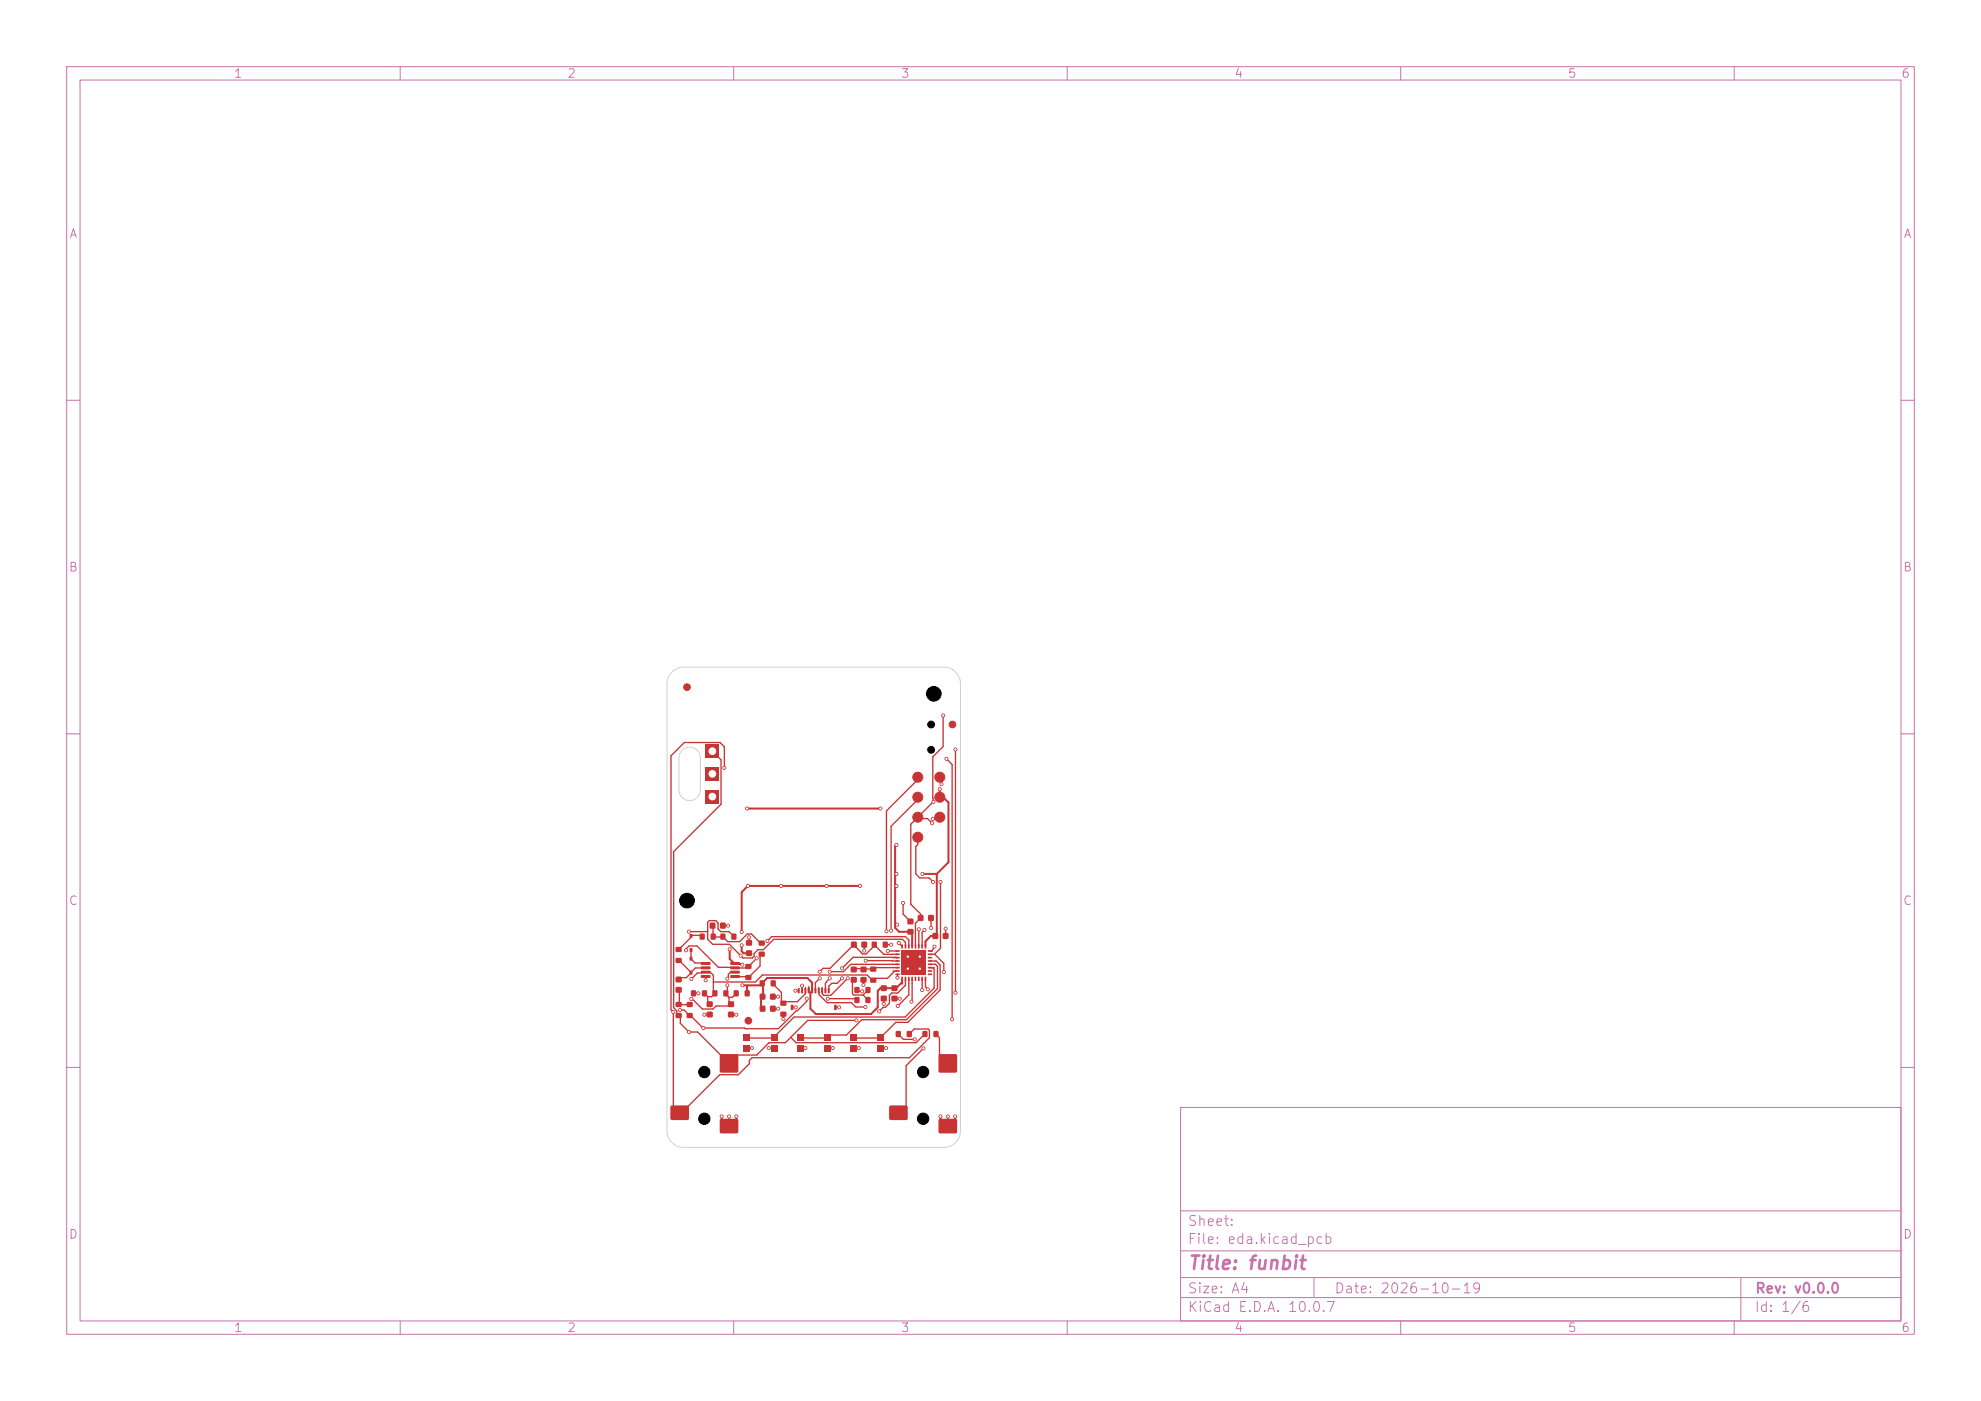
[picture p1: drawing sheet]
<svg xmlns="http://www.w3.org/2000/svg" width="297mm" height="210mm" viewBox="0 0 297 210" stroke-linecap="round" stroke-linejoin="round" font-family="sans-serif">
<defs><g id="words">
<text font-size="2" fill="#c872ab" x="178" y="190.8">Title: funbit</text>
<g font-size="1.5" fill="#c872ab">
<text x="178" y="184.1">Sheet:</text>
<text x="178" y="186.8">File: eda.kicad_pcb</text>
<text x="178" y="197">KiCad E.D.A. 10.0.7</text>
<text x="178" y="194.2">Size: A4</text>
<text x="200" y="194.2">Date: 2026-10-19</text>
<text x="263" y="197">Id: 1/6</text>
<text x="263" y="194.2">Rev: v0.0.0</text>
</g>
<g font-size="1.3" fill="#c872ab">
<text x="35" y="12">1</text>
<text x="85" y="12">2</text>
<text x="135" y="12">3</text>
<text x="185" y="12">4</text>
<text x="235" y="12">5</text>
<text x="285" y="12">6</text>
<text x="10.3" y="36">A</text>
<text x="285.3" y="36">A</text>
<text x="10.2" y="86">B</text>
<text x="285.2" y="86">B</text>
<text x="10.2" y="136">C</text>
<text x="285.2" y="136">C</text>
<text x="10.2" y="186">D</text>
<text x="285.2" y="186">D</text>
<text x="35" y="200">1</text>
<text x="85" y="200">2</text>
<text x="135" y="200">3</text>
<text x="185" y="200">4</text>
<text x="235" y="200">5</text>
<text x="285" y="200">6</text>
</g>
</g></defs>
<g fill="none" stroke="#c872ab" stroke-width=".15">
<path d="M10 10h277v190h-277zM12 12h273v186h-273zM60 10v2M110 10v2M160 10v2M210 10v2M260 10v2M10 60h2M285 60h2M10 110h2M285 110h2M10 160h2"/>
<path d="M177 166h108v32h-108zM285 160h2M60 198v2M110 198v2M160 198v2M177 194.5h108M177 191.5h108M177 187.5h108M177 181.5h108M197 191.5v3M210 198v2M260 198v2"/>
<path d="M261 191.5v6.5"/>
</g>
<g fill="#c83434" stroke="#c83434" stroke-width=".15">
<circle cx="137.6" cy="122.5" r=".75"/>
<circle cx="140.9" cy="119.5" r=".75"/>
</g>
<g fill="#c83434">
<path d="M139.8 139.9h.8v.8h-.8z"/>
<path d="M141.4 139.9h.8v.8h-.8z"/>
<path d="M127.6 146.5h.8v.8h-.8z"/>
<path d="M127.6 144.9h.8v.8h-.8z"/>
<path d="M137.6 137.2h.8v.8h-.8z"/>
<path d="M139.2 137.2h.8v.8h-.8z"/>
</g>
<circle cx="103" cy="103" r=".5" fill="#c83434" stroke="#c83434" stroke-width=".15"/>
<g fill="#c83434">
<path d="M113.9 150.8h.8v.8h-.8z"/>
<path d="M115.5 150.8h.8v.8h-.8z"/>
<path d="M105.8 115h2v2h-2z"/>
<path d="M103 151.9h.8v.7h-.8z"/>
<path d="M103 150.2h.8v.7h-.8z"/>
</g>
<circle cx="137.6" cy="119.5" r=".75" fill="#c83434" stroke="#c83434" stroke-width=".15"/>
<g fill="#c83434">
<path d="M128.1 149.5h.7v.8h-.7z"/>
<path d="M129.8 149.5h.7v.8h-.7z"/>
<path d="M119.6 148.1h.3v.8h-.3z"/>
<path d="M120.1 148.1h.3v.8h-.3z"/>
<path d="M120.6 148.1h.3v.8h-.3z"/>
<path d="M121.1 148.1h.3v.8h-.3z"/>
<path d="M121.6 148.1h.3v.8h-.3z"/>
<path d="M122.1 148.1h.3v.8h-.3z"/>
<path d="M122.6 148.1h.3v.8h-.3z"/>
<path d="M123.1 148.1h.3v.8h-.3z"/>
<path d="M123.6 148.1h.3v.8h-.3z"/>
<path d="M124.1 148.1h.3v.8h-.3z"/>
<path d="M118.6 150.6l.3 .1v.7l-.3-.1z"/>
<path d="M125.1 150.6l.3 .1v.7l-.3-.1z"/>
<path d="M111.7 148.5h.7v.8h-.7z"/>
<path d="M110 148.5h.7v.8h-.7z"/>
<path d="M123.6 155h.9v1h-.9z"/>
<path d="M123.6 156.6h.9v1h-.9z"/>
<path d="M119.5 156.6h.9v1h-.9z"/>
<path d="M119.5 155h.9v1h-.9z"/>
<path d="M101.3 151.9h.9v.7h-.9z"/>
<path d="M101.3 150.2h.9v.7h-.9z"/>
<path d="M101.3 142h.9v.7h-.9z"/>
<path d="M101.3 143.6h.9v.7h-.9z"/>
<path d="M117 150h.9v.7h-.9z"/>
<path d="M117 151.7h.9v.7h-.9z"/>
<path d="M105.1 144.2h1.4v.4h-1.4z"/>
<path d="M105.1 144.9h1.4v.3l-1.4 .1z"/>
<path d="M105.1 145.5h1.4v.4h-1.4z"/>
<path d="M105.1 146.2h1.4v.3l-1.4 .1z"/>
<path d="M109.5 146.2h1.4v.3l-1.4 .1z"/>
<path d="M109.5 145.5h1.4v.4h-1.4z"/>
<path d="M109.5 144.9h1.4v.3l-1.4 .1z"/>
<path d="M109.5 144.2h1.4v.4h-1.4z"/>
</g>
<circle cx="112.2" cy="153" r=".5" fill="#c83434" stroke="#c83434" stroke-width=".15"/>
<g fill="#c83434">
<path d="M105.8 118.4h2v2h-2z"/>
<path d="M129.1 144.9h.8v.8h-.8z"/>
<path d="M129.1 146.5h.8v.8h-.8z"/>
<path d="M127.6 141.2h.8v.8h-.8z"/>
<path d="M129.2 141.2h.8v.8h-.8z"/>
<path d="M136 154.6h.7v.8h-.7z"/>
<path d="M134.3 154.6h.7v.8h-.7z"/>
<path d="M133.7 147.7h.8v.8h-.8z"/>
<path d="M133.7 149.3h.8v.8h-.8z"/>
</g>
<circle cx="142.8" cy="108.6" r=".5" fill="#c83434" stroke="#c83434" stroke-width=".15"/>
<g fill="#c83434">
<path d="M130.7 141.2h.7v.8h-.7z"/>
<path d="M132.4 141.2h.7v.8h-.7z"/>
<path d="M101.3 148h.9v.8h-.9z"/>
<path d="M101.3 146.4h.9v.8h-.9z"/>
<path d="M103.4 140h.4v.6h-.4z"/>
<path d="M103.4 142.1h.4v.6h-.4z"/>
<path d="M115.6 155h.9v1h-.9z"/>
<path d="M115.6 156.6h.9v1h-.9z"/>
<path d="M111.5 156.6h.9v1h-.9z"/>
<path d="M111.5 155h.9v1h-.9z"/>
<path d="M105.8 111.6h2v2h-2z"/>
<path d="M106.4 138.3h.8v.9h-.8z"/>
<path d="M108 138.3h.8v.9h-.8z"/>
<path d="M138.6 141.6h.3l-.1 .6h-.2z"/>
<path d="M138.1 141.6h.3l-.1 .6h-.2z"/>
<path d="M137.6 141.6h.3l-.1 .6h-.2z"/>
<path d="M137.1 141.6h.3l-.1 .6h-.2z"/>
<path d="M136.6 141.6h.3l-.1 .6h-.2z"/>
<path d="M136.1 141.6h.3l-.1 .6h-.2z"/>
<path d="M135.6 141.6h.3l-.1 .6h-.2z"/>
<path d="M135.1 141.6h.3l-.1 .6h-.2z"/>
<path d="M134.3 142.4h.6v.2l-.6 .1z"/>
<path d="M134.3 142.9h.6v.2l-.6 .1z"/>
<path d="M134.3 143.4h.6v.2l-.6 .1z"/>
<path d="M134.3 143.9h.6v.2l-.6 .1z"/>
<path d="M134.3 144.4h.6v.2l-.6 .1z"/>
<path d="M134.3 144.9h.6v.2l-.6 .1z"/>
<path d="M134.3 145.4h.6v.2l-.6 .1z"/>
<path d="M134.3 145.9h.6v.2l-.6 .1z"/>
<path d="M135.1 146.4h.3l-.1 .6h-.2z"/>
<path d="M135.6 146.4h.3l-.1 .6h-.2z"/>
<path d="M136.1 146.4h.3l-.1 .6h-.2z"/>
<path d="M136.6 146.4h.3l-.1 .6h-.2z"/>
<path d="M137.1 146.4h.3l-.1 .6h-.2z"/>
<path d="M137.6 146.4h.3l-.1 .6h-.2z"/>
<path d="M138.1 146.4h.3l-.1 .6h-.2z"/>
<path d="M138.6 146.4h.3l-.1 .6h-.2z"/>
<path d="M139.1 145.9h.6v.2l-.6 .1z"/>
<path d="M139.1 145.4h.6v.2l-.6 .1z"/>
<path d="M139.1 144.9h.6v.2l-.6 .1z"/>
<path d="M139.1 144.4h.6v.2l-.6 .1z"/>
<path d="M139.1 143.9h.6v.2l-.6 .1z"/>
<path d="M139.1 143.4h.6v.2l-.6 .1z"/>
<path d="M139.1 142.9h.6v.2l-.6 .1z"/>
<path d="M139.1 142.4h.6v.2l-.6 .1z"/>
<path d="M135.2 142.5h3.6v3.6h-3.6z"/>
<path d="M136.1 139.3h.8v.8h-.8z"/>
<path d="M136.1 137.7h.8v.8h-.8z"/>
<path d="M109.2 150.1h.8v.8h-.8z"/>
<path d="M109.2 151.7h.8v.8h-.8z"/>
<path d="M132.1 147.7h.8v.8h-.8z"/>
<path d="M132.1 149.3h.8v.8h-.8z"/>
<path d="M106 150.1h.8v.8h-.8z"/>
<path d="M106 151.7h.8v.8h-.8z"/>
<path d="M130.5 144.9h.8v.7h-.8z"/>
<path d="M130.5 146.6h.8v.7h-.8z"/>
<path d="M103.4 143.4h.4v.6h-.4z"/>
<path d="M103.4 145.5h.4v.6h-.4z"/>
<path d="M128.1 148h.7v.8h-.7z"/>
<path d="M129.8 148h.7v.8h-.7z"/>
</g>
<g fill="#c83434" stroke="#c83434" stroke-width=".15">
<circle cx="137.6" cy="125.5" r=".75"/>
<circle cx="140.9" cy="116.5" r=".75"/>
</g>
<g fill="#c83434">
<path d="M108.5 148.5h.7v.8h-.7z"/>
<path d="M106.8 148.5h.7v.8h-.7z"/>
<path d="M138.3 154.6h.7v.8h-.7z"/>
<path d="M140 154.6h.7v.8h-.7z"/>
<path d="M105.3 148.5h.7v.8h-.7z"/>
<path d="M103.6 148.5h.7v.8h-.7z"/>
<path d="M111.9 142.5h.8v.8h-.8z"/>
<path d="M111.9 140.9h.8v.8h-.8z"/>
</g>
<circle cx="137.6" cy="116.5" r=".75" fill="#c83434" stroke="#c83434" stroke-width=".15"/>
<g fill="#c83434">
<path d="M108 140h.7v.8h-.7z"/>
<path d="M109.7 140h.7v.8h-.7z"/>
<path d="M140.8 167.8h2.6v2h-2.6z"/>
<path d="M140.8 158.1h2.6v2.6h-2.6z"/>
<path d="M133.4 165.8h2.6v2h-2.6z"/>
<path d="M113.9 149h.8v.8h-.8z"/>
<path d="M115.5 149h.8v.8h-.8z"/>
<path d="M111.8 144.5h.8v.7h-.8z"/>
<path d="M111.8 146.2h.8v.7h-.8z"/>
<path d="M131.6 155h.9v1h-.9z"/>
<path d="M131.6 156.6h.9v1h-.9z"/>
<path d="M127.5 156.6h.9v1h-.9z"/>
<path d="M127.5 155h.9v1h-.9z"/>
<path d="M113.8 141h.8v.7h-.8z"/>
<path d="M113.8 142.7h.8v.7h-.8z"/>
</g>
<circle cx="140.9" cy="122.5" r=".75" fill="#c83434" stroke="#c83434" stroke-width=".15"/>
<g fill="#c83434">
<path d="M104.9 140h.7v.8h-.7z"/>
<path d="M106.6 140h.7v.8h-.7z"/>
<path d="M115.6 147h.7v.8h-.7z"/>
<path d="M113.9 147h.7v.8h-.7z"/>
<path d="M108 167.8h2.6v2h-2.6z"/>
<path d="M108 158.1h2.6v2.6h-2.6z"/>
<path d="M100.6 165.8h2.6v2h-2.6z"/>
</g>
<g fill="#c83434" stroke="#c83434" stroke-width=".15">
<circle cx="141.4" cy="107.2" r=".23"/>
<circle cx="139.9" cy="120.2" r=".22"/>
<circle cx="139.8" cy="123.4" r=".23"/>
<circle cx="128.9" cy="132.8" r=".22"/>
<circle cx="109.4" cy="142.3" r=".22"/>
<circle cx="111.2" cy="141.7" r=".23"/>
<circle cx="134.4" cy="131" r=".23"/>
<circle cx="111.2" cy="139.7" r=".23"/>
<circle cx="134.5" cy="138.6" r=".22"/>
<circle cx="111.3" cy="147.7" r=".23"/>
<circle cx="112.1" cy="132.8" r=".22"/>
<circle cx="117.1" cy="132.8" r=".22"/>
<circle cx="123.9" cy="132.8" r=".22"/>
<circle cx="134.4" cy="132.8" r=".22"/>
<circle cx="111.3" cy="144.6" r=".22"/>
<circle cx="134.4" cy="126.6" r=".23"/>
<circle cx="138.3" cy="131" r=".23"/>
<circle cx="140.9" cy="118.3" r=".22"/>
<circle cx="128.8" cy="157.1" r=".23"/>
<circle cx="112.8" cy="157.1" r=".22"/>
<circle cx="109.3" cy="167.3" r=".23"/>
<circle cx="139.9" cy="122.7" r=".22"/>
<circle cx="132.9" cy="157.1" r=".22"/>
<circle cx="124.9" cy="157.1" r=".22"/>
<circle cx="141.2" cy="117.5" r=".22"/>
<circle cx="134.9" cy="149.7" r=".22"/>
<circle cx="134.5" cy="146.5" r=".22"/>
<circle cx="115.2" cy="157.1" r=".23"/>
<circle cx="141.8" cy="139.2" r=".22"/>
<circle cx="129.6" cy="142.5" r=".22"/>
<circle cx="116.6" cy="149.4" r=".23"/>
<circle cx="119.2" cy="148.5" r=".22"/>
<circle cx="117.5" cy="152.7" r=".22"/>
<circle cx="116.6" cy="151.2" r=".22"/>
<circle cx="109.2" cy="138.7" r=".22"/>
<circle cx="110.4" cy="167.3" r=".22"/>
<circle cx="143.2" cy="167.3" r=".22"/>
<circle cx="141" cy="167.3" r=".23"/>
<circle cx="105.6" cy="152.1" r=".23"/>
<circle cx="133.6" cy="141.6" r=".23"/>
<circle cx="132.5" cy="150.5" r=".22"/>
<circle cx="120.8" cy="157.1" r=".22"/>
<circle cx="110.4" cy="152.1" r=".22"/>
<circle cx="137.9" cy="143.4" r=".22"/>
<circle cx="136.1" cy="143.4" r=".23"/>
<circle cx="112.3" cy="140.5" r=".22"/>
<circle cx="105.8" cy="146.9" r=".22"/>
<circle cx="135.4" cy="135.3" r=".23"/>
<circle cx="139.6" cy="139.1" r=".23"/>
<circle cx="129.4" cy="147.6" r=".22"/>
<circle cx="120.2" cy="147.8" r=".23"/>
<circle cx="142.1" cy="167.3" r=".23"/>
<circle cx="140.1" cy="141.9" r=".22"/>
<circle cx="136.1" cy="145.2" r=".22"/>
<circle cx="137.9" cy="145.2" r=".22"/>
<circle cx="104.7" cy="148.9" r=".22"/>
<circle cx="108.2" cy="167.3" r=".23"/>
<circle cx="119.3" cy="151" r=".23"/>
<circle cx="125.8" cy="151" r=".22"/>
<circle cx="108.6" cy="115.1" r=".22"/>
<circle cx="105.5" cy="154.1" r=".22"/>
<circle cx="101.9" cy="151.4" r=".23"/>
<circle cx="100.9" cy="151.7" r=".23"/>
<circle cx="124.1" cy="149.7" r=".22"/>
<circle cx="120.9" cy="149.7" r=".23"/>
<circle cx="133.6" cy="139.5" r=".22"/>
<circle cx="134.8" cy="141.3" r=".23"/>
<circle cx="122.9" cy="146.6" r=".23"/>
<circle cx="122.9" cy="145.6" r=".23"/>
<circle cx="131.8" cy="151.6" r=".22"/>
<circle cx="129.7" cy="151" r=".22"/>
<circle cx="127.1" cy="146.6" r=".22"/>
<circle cx="129.8" cy="144" r=".22"/>
<circle cx="124.4" cy="146.6" r=".23"/>
<circle cx="124.4" cy="145.6" r=".23"/>
<circle cx="126.2" cy="146.6" r=".23"/>
<circle cx="126.2" cy="145.2" r=".22"/>
<circle cx="109.1" cy="147.7" r=".22"/>
<circle cx="109.1" cy="146.7" r=".22"/>
<circle cx="103.7" cy="149.8" r=".23"/>
<circle cx="129.2" cy="148.6" r=".22"/>
<circle cx="128.4" cy="153" r=".22"/>
<circle cx="103.3" cy="154.7" r=".23"/>
<circle cx="103.7" cy="146.8" r=".23"/>
<circle cx="102.8" cy="142.5" r=".23"/>
<circle cx="113.5" cy="143.6" r=".22"/>
<circle cx="115.1" cy="141.1" r=".23"/>
<circle cx="138.5" cy="157.2" r=".23"/>
<circle cx="137.2" cy="155.8" r=".22"/>
<circle cx="138.6" cy="139.4" r=".23"/>
<circle cx="137.8" cy="139.3" r=".23"/>
<circle cx="103.3" cy="139.6" r=".23"/>
<circle cx="111" cy="143.3" r=".22"/>
<circle cx="133.1" cy="142.6" r=".22"/>
<circle cx="132.9" cy="139.6" r=".22"/>
<circle cx="134.6" cy="150.8" r=".23"/>
<circle cx="136.6" cy="150.2" r=".23"/>
<circle cx="141.9" cy="113.7" r=".22"/>
<circle cx="138.3" cy="148.4" r=".22"/>
<circle cx="142.8" cy="152.8" r=".23"/>
<circle cx="139.1" cy="148.3" r=".23"/>
<circle cx="143.3" cy="148.8" r=".22"/>
<circle cx="143.3" cy="112.3" r=".22"/>
<circle cx="139.9" cy="132.2" r=".22"/>
<circle cx="141" cy="132.2" r=".22"/>
<circle cx="141.5" cy="145.7" r=".22"/>
<circle cx="132" cy="121.2" r=".22"/>
<circle cx="112" cy="121.2" r=".22"/>
</g>
<g fill="none" stroke="#c83434" stroke-width=".2">
<path d="M107.7 113.5l.4 .4v6.7l-7.1 7.1v23.4l.4 .4v.5M108.6 115.1v-3.1l-.7-.7h-5.3l-2 2v38.1l.3 .3v14.1M137.4 117.1l-4.5 4.5v18M141.2 117.1v.5M141.4 107.3v4.6l-1.6 1.6 .1 6.7M141.9 113.8l.9 .8v38.2M143.2 112.4v36.4M103.3 139.7h2.8M106.9 139.1v1M108.7 138.8h.4M135.4 135.4v1.6l1.1 1.1M137.4 120.1l-3.8 3.8v15.6"/>
<path d="M137.6 122.5l-1 1.1v12l1.4 1.4v.6l-.8 .8v3.4M137.6 125.5v1.1l-.3 .3v4.1l.6 .6h1.4l.6 .6M137.8 139.3v2.5M138.2 122.7h.8l.7 .7M138.6 139.4l-.4 .4v2M139.6 137.6v1.5M139.8 122.8h.5M139.9 120.2h.1M139.9 120.2l-1.9 1.9M141 132.2v10l-.9 .9M141.8 139.2v1.1M101.8 148.7v1.6"/>
<path d="M102 151.4h.5l.6 .6M102 152.5v.9l1.3 1.3h1.3l3.5 3.5M102 144.2l1.5 1.5M102.1 150.6h1M102.8 142.5v-.2l.5-.5h1.2l3.2 3.2h1.9M103.5 146l-.6 .6h-.8M103.6 140.5l-1.6 1.6M103.6 142.6v.9M103.6 149.8h.2l1.5 1.5h1.6l.5-.5h1.9M103.7 140.2h1.3M103.7 143.9l.5 .5h1M104.3 148.9h.4"/>
<path d="M105.2 145.1h-.9l-.6 .6M105.2 145.9h-.7l-.9 .9M105.6 152.1h.4M105.8 146.5v.5M105.9 149.2l.2 .2M106.1 149.4v.8M106.4 145.8l.6 .4v2.4M106.9 149.2l-.2 .2h-.6M107.2 140.5h.9M108.6 140.7l.5 .5h1.8l1.1-1.2h.7l1.2 1.2M109 149.3l.3 .2M109 147.7v.9"/>
<path d="M109.3 149.5v.7M109.6 145.8l-.4 .3v.5l-.2 .1M109.7 140.1l-.4-.4h-1.2l-.4-.4v-.9l-.4-.4h-1l-.2 .3v2.5l.7 .8h2.5l2.1 2h1.4l.3-.2v-.4l.5-.6h.8l1.6-1.6h19.3l.5 .5v.5M110 152.1h.4M110.1 149.2l-.3 .3h-.5M110.8 145.1h1M110.8 146.4h1M112.3 157.1h.5M112.3 140.5v.5M112.3 155.6h3.4M113.5 143.7l-1 .9M113.9 143.3v1.5l-1.4 1.5"/>
<path d="M115.1 141.1l.6-.7h20.1l.4 .5v.9M115.2 157.1h.5M116.2 147.8l.9 1v1.3M116.2 151.2h.4M116.2 149.4h.4M117.4 152.3v.5M118.9 151h.4M119.3 148.5h.4M120.2 147.8v.4M120.3 157.1h.5M120.3 155.6h3.4M120.8 148v.5"/>
<path d="M120.8 148.8v.2l-1.3 1.2h-1.7M120.9 149.7v.4l-4.2 4.1-11.3-.1-1.7-1.6M122.8 148v.5M122.8 148.8v.3l1.2 1.2h3.6l.7 .7h1.4M122.9 146.7l-.7 .6v1.2M123.2 148v.5M124.1 149.7h4.1M124.4 157.1h.4M124.4 146.7l-.7 .7v1.1M125.3 151h.5M126.2 146.7l-.7 .7h-.8l-.4 .5v.6M127.1 146.7l-2.6 2.5h-1l-.2-.2v-.2"/>
<path d="M127.7 141.9l-3.3 3.3h-1l-.5 .5M127.8 147.2v1.8l.2 .2h1.4M128.3 157.1h.4M128.3 142l1 1h.5l1.1-1M128.3 155.6h3.4M128.3 145.2h.8M128.4 153h-7.3l-3.3 3.3h-2.5l-1.8 1.9h-3M128.7 148.6h.6M129.4 149.2l.4 .4M129.4 147.2v.5M129.6 141.6v.9M129.8 145.3h.7"/>
<path d="M129.8 144l4.8 .1M129.8 148.7l-.4 .5M130.5 146.7l-.5-.5h-15.7l-1.1 1h-6.2M131.2 145.1h3.4M131.3 141.9l1.2 1.2h2.1M132.4 157.1h.4M132.5 150v.5M132.7 141.6h.9M133.1 142.6h1.5M133.9 143.6h.7M133.9 145.6h.7M134.1 145.6l-1.1 1.1h-1.8"/>
<path d="M134.4 143.6l-6.5-.1-1.7 1.7M134.4 149.7h.5M134.5 146.1v.5M134.6 144.6h-7.1l-1.1 1.1h-2M134.7 141.4l.5 .5M134.9 155.3l.6 .5h1.6M135.8 146.7v1l-1.2 1.2h-.9l-.4 .3v1.2l-.5 .6h-.4l-.6 .6M136.2 146.7v2.5l-1.6 1.6M136.6 154.7l.4-.4h2.1l.2 .2v1.1l-3 3h-23.5l-.4 .4v.5l-1.7 1.6h-2.8l-4.8 4.8M136.7 146.7v3.4l-.1 .1M138.2 146.7v1.7M138.4 155.3l-1 1h-18.1l-.8-.8"/>
<path d="M138.5 157.2l-2.6 2.6v6M138.7 146.7v1.2l.4 .4M139.4 145.1h.7M139.4 143.1h.7l1.4 1.3v1.3M139.4 144.1h.9l.6 .6v3.7l-4.8 4.9h-1.8l-1.9 1.9M139.4 144.6h.8l.3 .3v3.3l-4.6 4.7h-6.7l-2.3 2.3h-2.5M139.8 145.1l.3 .2v2.8l-4.4 4.4h-16.7l-2.7 2.7M140.1 141.9l-.4 .7h-.3M140.6 155.3l.3 .3v2.6M109.3 167.4v.4M142.1 167.4v.4"/>
</g>
<g fill="none" stroke="#c83434" stroke-width=".3">
<path d="M140.9 118.3v1.2h.5l.8 .8v9l-1.7 1.7M112 121.2h20M128.9 132.8h-16.8l-.9 .9v6M134.4 126.7l-.2 .2v12.2l.6 .6h1.9v2.1M138.3 131h2.2M140.5 131v9l-.3 .3h-.7l-.8 .8v.7M109.4 142.3v1.5l.7 .6M110.8 144.5h.4l.1 .1M111.2 141.7v.9l.3 .3h.8M111.3 147.7h2.7M112 147.7v.9M114.1 149.7v1.2"/>
<path d="M114.3 147.4l.7-.8h6l.7 .7v1.2M114.4 147.7v1.4M121.2 148v.5M135.2 146.7v.8M135.2 147.3l-.9 .8h-2.3l-.4 .4v2.5l-1 1h-8.3l-.8-.8v-2.4l-.3-.2M108.2 167.4v.6M110.4 167.4v.6M141 167.4v.6M143.2 167.4v.6"/>
</g>
<path d="M100.7 100.7a2.5 2.5 0 0 1 1.8-.7h39a2.5 2.5 0 0 1 2.5 2.5v67a2.5 2.5 0 0 1-2.5 2.5h-39a2.5 2.5 0 0 1-2.5-2.5v-67a2.5 2.5 0 0 1 .7-1.8zM102.3 112.5a1.6 1.6 0 0 1 1.7-.4 1.6 1.6 0 0 1 1 1.5v4.8a1.6 1.6 0 0 1-1.6 1.6 1.6 1.6 0 0 1-1.6-1.6v-4.9l.2-.6z" fill="none" stroke="#d0d2cd" stroke-width=".15"/>
<g fill="#fff" stroke="#fff" stroke-width=".15">
<circle cx="141.4" cy="107.2" r=".1"/>
<circle cx="140" cy="120.2" r=".1"/>
<circle cx="139.7" cy="123.4" r=".1"/>
<circle cx="128.9" cy="132.8" r=".1"/>
<circle cx="109.4" cy="142.3" r=".1"/>
<circle cx="111.2" cy="141.7" r=".1"/>
<circle cx="134.4" cy="131" r=".1"/>
<circle cx="111.2" cy="139.7" r=".1"/>
<circle cx="134.5" cy="138.6" r=".1"/>
<circle cx="111.3" cy="147.7" r=".1"/>
<circle cx="112.1" cy="132.8" r=".1"/>
<circle cx="117.1" cy="132.8" r=".1"/>
<circle cx="123.9" cy="132.8" r=".1"/>
<circle cx="134.4" cy="132.8" r=".1"/>
<circle cx="111.3" cy="144.6" r=".1"/>
<circle cx="134.4" cy="126.6" r=".1"/>
<circle cx="138.3" cy="131" r=".1"/>
<circle cx="140.9" cy="118.3" r=".1"/>
<circle cx="128.7" cy="157.1" r=".1"/>
<circle cx="112.8" cy="157.1" r=".1"/>
<circle cx="109.3" cy="167.4" r=".1"/>
<circle cx="139.9" cy="122.7" r=".1"/>
<circle cx="132.9" cy="157.1" r=".1"/>
<circle cx="124.9" cy="157.1" r=".1"/>
<circle cx="141.1" cy="117.6" r=".1"/>
<circle cx="134.9" cy="149.7" r=".1"/>
<circle cx="134.6" cy="146.6" r=".1"/>
<circle cx="115.2" cy="157.1" r=".1"/>
<circle cx="141.8" cy="139.2" r=".1"/>
<circle cx="129.6" cy="142.5" r=".1"/>
<circle cx="116.6" cy="149.4" r=".1"/>
<circle cx="119.2" cy="148.5" r=".1"/>
<circle cx="117.5" cy="152.7" r=".1"/>
<circle cx="116.6" cy="151.2" r=".1"/>
<circle cx="109.2" cy="138.7" r=".1"/>
<circle cx="110.4" cy="167.4" r=".1"/>
<circle cx="143.2" cy="167.4" r=".1"/>
<circle cx="141" cy="167.4" r=".1"/>
<circle cx="105.6" cy="152.1" r=".1"/>
<circle cx="133.6" cy="141.6" r=".1"/>
<circle cx="132.5" cy="150.5" r=".1"/>
<circle cx="120.8" cy="157.1" r=".1"/>
<circle cx="110.4" cy="152.1" r=".1"/>
<circle cx="137.9" cy="143.4" r=".1"/>
<circle cx="136.1" cy="143.4" r=".1"/>
<circle cx="112.3" cy="140.5" r=".1"/>
<circle cx="105.8" cy="147" r=".1"/>
<circle cx="135.4" cy="135.3" r=".1"/>
<circle cx="139.6" cy="139.1" r=".1"/>
<circle cx="129.4" cy="147.7" r=".1"/>
<circle cx="120.2" cy="147.7" r=".1"/>
<circle cx="142.1" cy="167.4" r=".1"/>
<circle cx="140.1" cy="141.9" r=".1"/>
<circle cx="136.1" cy="145.2" r=".1"/>
<circle cx="137.9" cy="145.2" r=".1"/>
<circle cx="104.7" cy="148.9" r=".1"/>
<circle cx="108.2" cy="167.4" r=".1"/>
<circle cx="119.3" cy="151" r=".1"/>
<circle cx="125.8" cy="151" r=".1"/>
<circle cx="108.6" cy="115.1" r=".1"/>
<circle cx="105.5" cy="154.1" r=".1"/>
<circle cx="101.9" cy="151.4" r=".1"/>
<circle cx="100.9" cy="151.7" r=".1"/>
<circle cx="124.1" cy="149.7" r=".1"/>
<circle cx="120.9" cy="149.7" r=".1"/>
<circle cx="133.6" cy="139.5" r=".1"/>
<circle cx="134.8" cy="141.3" r=".1"/>
<circle cx="122.9" cy="146.7" r=".1"/>
<circle cx="122.9" cy="145.6" r=".1"/>
<circle cx="131.8" cy="151.6" r=".1"/>
<circle cx="129.7" cy="151" r=".1"/>
<circle cx="127.1" cy="146.7" r=".1"/>
<circle cx="129.8" cy="144" r=".1"/>
<circle cx="124.4" cy="146.7" r=".1"/>
<circle cx="124.4" cy="145.6" r=".1"/>
<circle cx="126.3" cy="146.7" r=".1"/>
<circle cx="126.3" cy="145.1" r=".1"/>
<circle cx="109.1" cy="147.7" r=".1"/>
<circle cx="109.1" cy="146.7" r=".1"/>
<circle cx="103.6" cy="149.7" r=".1"/>
<circle cx="129.3" cy="148.6" r=".1"/>
<circle cx="128.4" cy="153" r=".1"/>
<circle cx="103.3" cy="154.7" r=".1"/>
<circle cx="103.6" cy="146.7" r=".1"/>
<circle cx="102.9" cy="142.4" r=".1"/>
<circle cx="113.5" cy="143.6" r=".1"/>
<circle cx="115" cy="141" r=".1"/>
<circle cx="138.4" cy="157.1" r=".1"/>
<circle cx="137.2" cy="155.8" r=".1"/>
<circle cx="138.6" cy="139.4" r=".1"/>
<circle cx="137.8" cy="139.3" r=".1"/>
<circle cx="103.3" cy="139.6" r=".1"/>
<circle cx="111" cy="143.3" r=".1"/>
<circle cx="133.1" cy="142.6" r=".1"/>
<circle cx="132.9" cy="139.6" r=".1"/>
<circle cx="134.6" cy="150.8" r=".1"/>
<circle cx="136.6" cy="150.2" r=".1"/>
<circle cx="141.9" cy="113.7" r=".1"/>
<circle cx="138.3" cy="148.4" r=".1"/>
<circle cx="142.7" cy="152.8" r=".1"/>
<circle cx="139.1" cy="148.3" r=".1"/>
<circle cx="143.3" cy="148.8" r=".1"/>
<circle cx="143.3" cy="112.3" r=".1"/>
<circle cx="139.9" cy="132.2" r=".1"/>
<circle cx="141" cy="132.2" r=".1"/>
<circle cx="141.5" cy="145.7" r=".1"/>
<circle cx="132" cy="121.2" r=".1"/>
<circle cx="112" cy="121.2" r=".1"/>
<circle cx="106.8" cy="116" r=".5"/>
<circle cx="106.8" cy="119.4" r=".5"/>
<circle cx="106.8" cy="112.6" r=".5"/>
</g>
<g fill="#000" stroke="#000" stroke-width=".15">
<circle cx="139.6" cy="108.6" r=".51"/>
<circle cx="139.6" cy="112.4" r=".51"/>
<circle cx="140" cy="104" r="1.1"/>
<circle cx="103" cy="135" r="1.1"/>
<circle cx="105.6" cy="167.7" r=".85"/>
<circle cx="105.6" cy="160.7" r=".85"/>
<circle cx="138.4" cy="167.7" r=".85"/>
<circle cx="138.4" cy="160.7" r=".85"/>
</g>
<use href="#words"/>
</svg>
